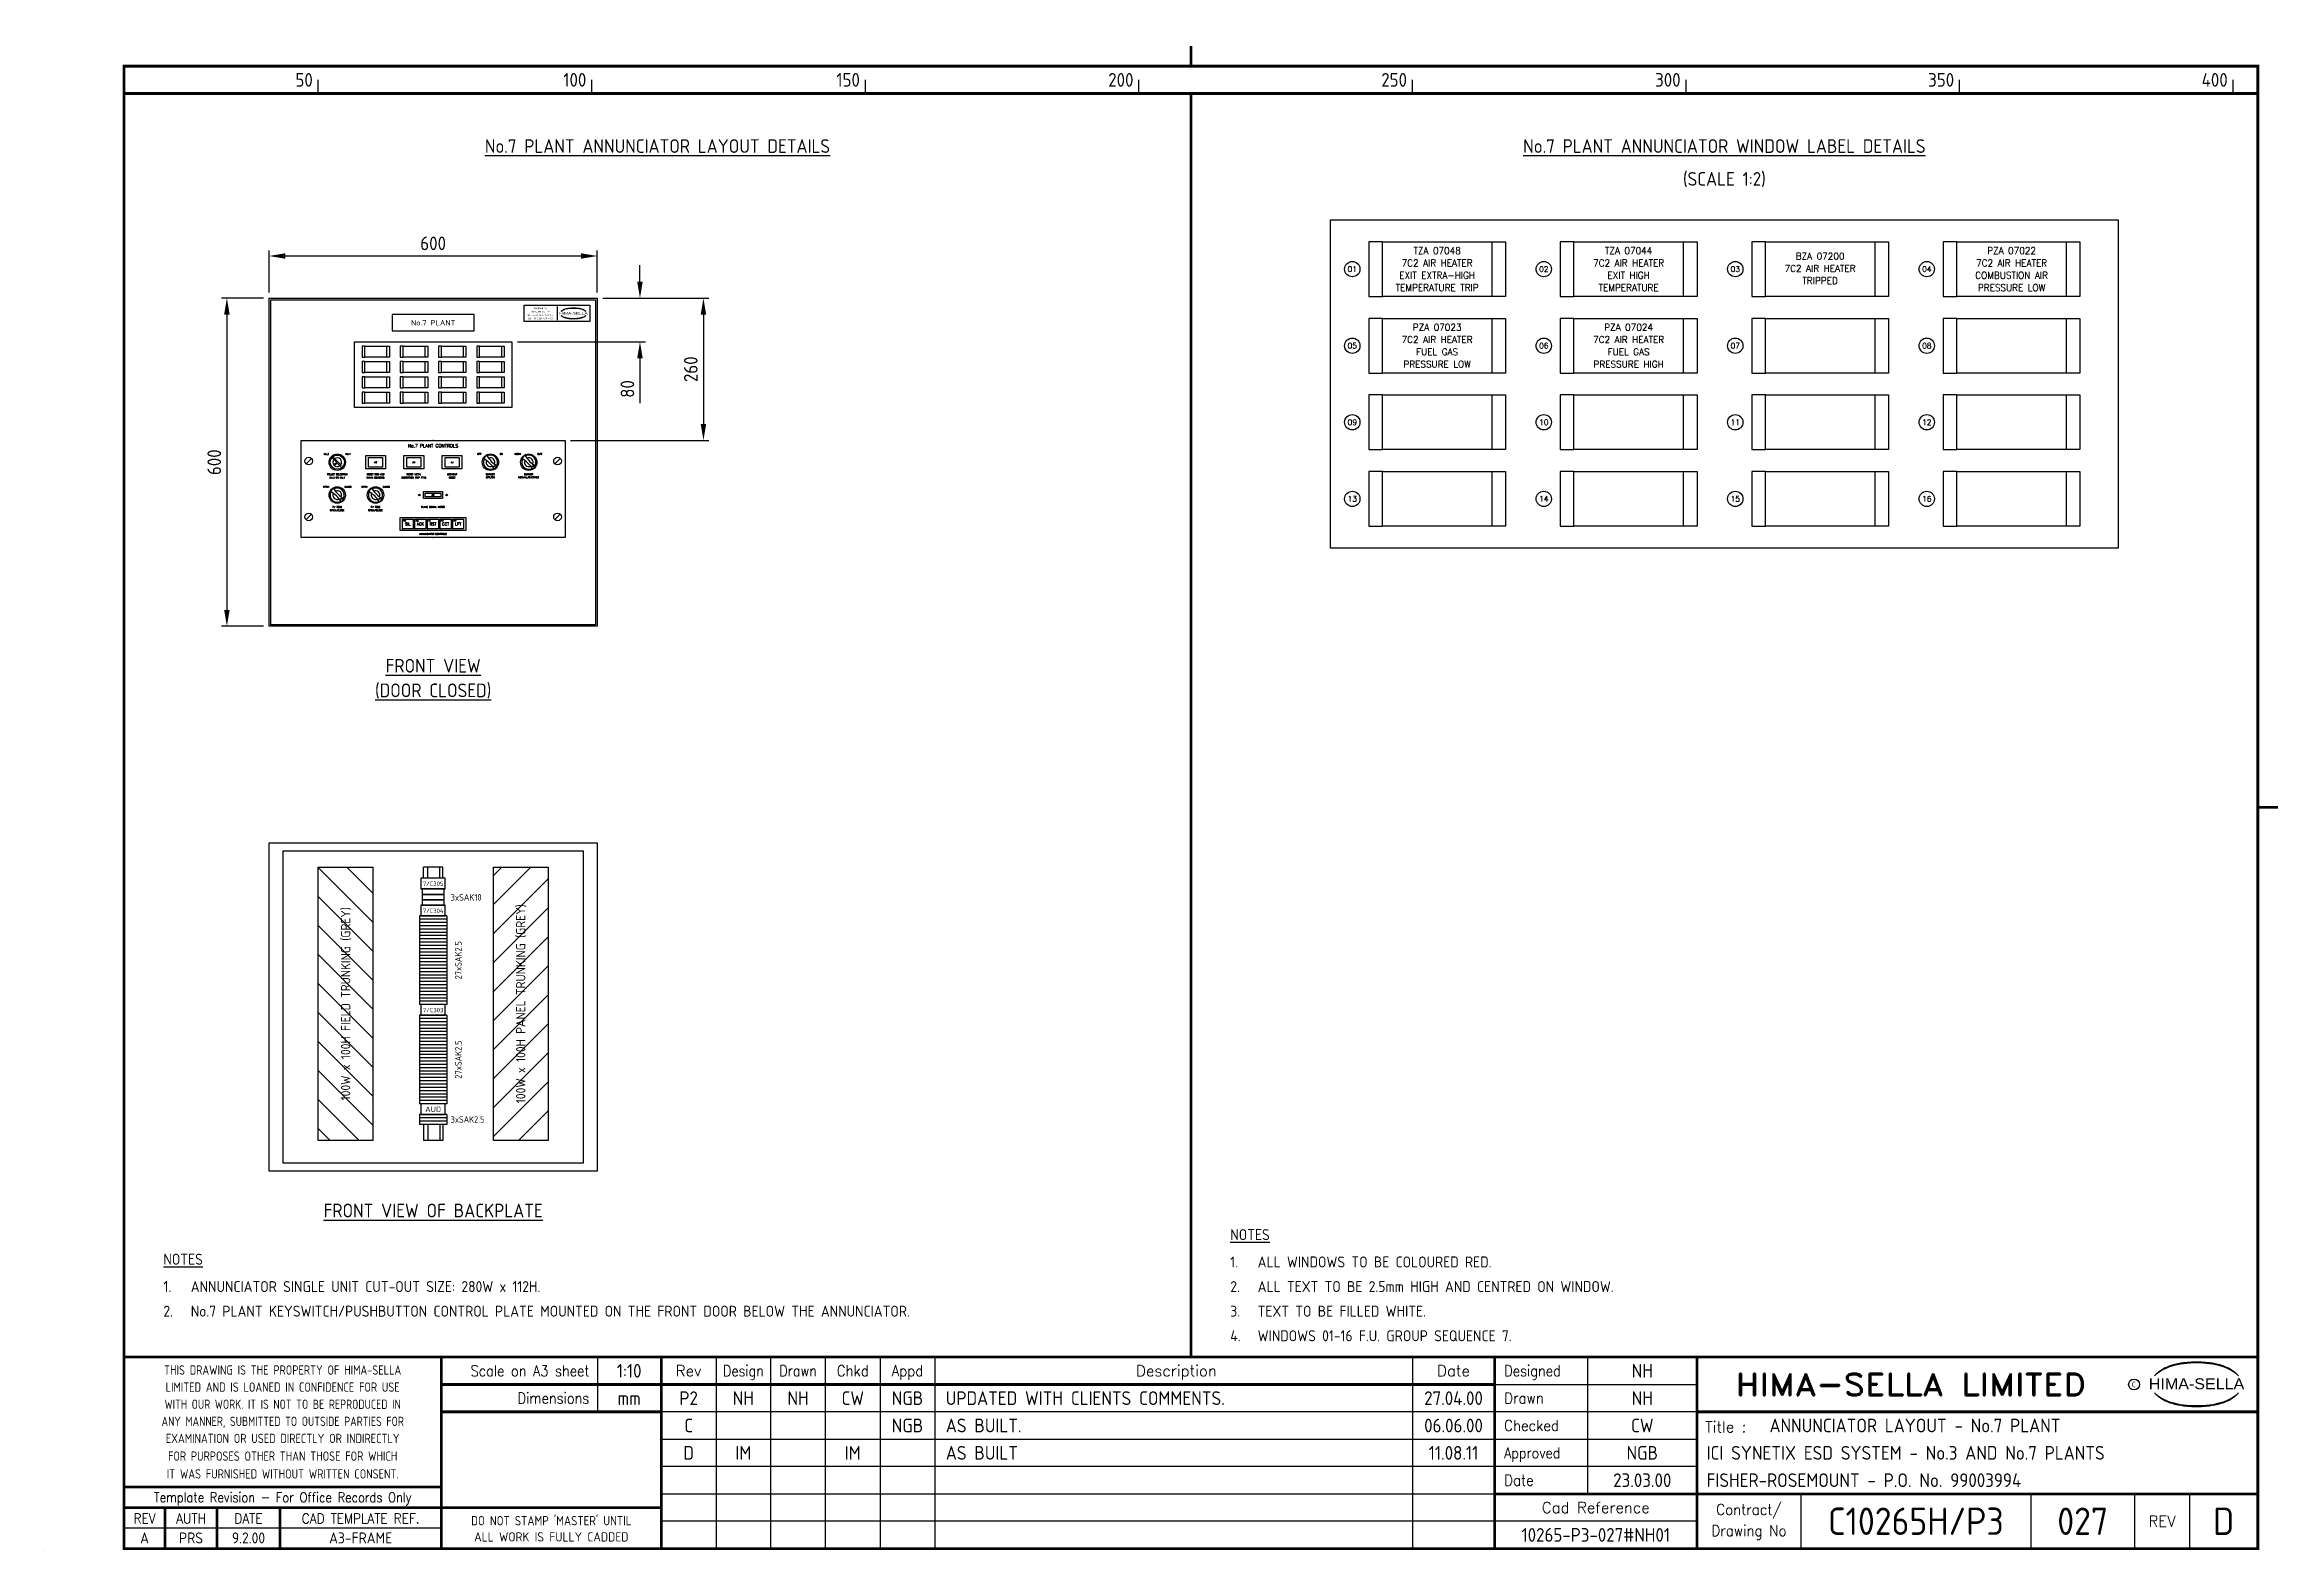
# Model space of a CAD drawing. Extents: x 0 to 4084, y 0 to 2754.
import ezdxf
from ezdxf.enums import TextEntityAlignment as Align

# ---------------------------------------------------------------- set-up
doc = ezdxf.new("R2010")
doc.units = 0
doc.header["$LTSCALE"] = 5
doc.header["$MEASUREMENT"] = 0
doc.header["$PDSIZE"] = 1
doc.layers.get('0').update_dxf_attribs({"color": 41, "linetype": 'CONTINUOUS'})
doc.layers.get('DEFPOINTS').update_dxf_attribs({"linetype": 'CONTINUOUS'})
for name, color, linetype in [('00-DRG_FRAME', 12, 'CONTINUOUS'), ('01-DRAW', 7, 'CONTINUOUS'), ('02-TEXT', 2, 'CONTINUOUS'), ('03-DIM', 3, 'CONTINUOUS'), ('04-OUTLINE', 6, 'CONTINUOUS')]:
    doc.layers.add(name, color=color, linetype=linetype)
doc.styles.add('ARIAL', font='ARIAL.TTF', dxfattribs={"height": 2.5})
doc.styles.add('ISO', font='iso.shx')
doc.styles.add('ROMAND', font='ROMAND')
doc.styles.add('ROMANS', font='romans.shx')
doc.dimstyles.get("Standard").update_dxf_attribs({"dimscale": 10, "dimtxt": 2.5, "dimasz": 3, "dimexe": 2, "dimexo": 2, "dimgap": 1, "dimtad": 0, "dimtih": 1, "dimtoh": 1, "dimdec": 8, "dimzin": 0, "dimdsep": 46, "dimtxsty": 'ISO', "dimcen": 0.09, "dimclrt": 2, "dimadec": 0, "dimazin": 0, "dimtfac": 1, "dimtdec": 8, "dimtofl": 0, "dimtmove": 2, "dimatfit": 3, "dimfxl": 1, "dimtolj": 1, "dimtzin": 0, "dimarcsym": 0})

msp = doc.modelspace()

# ---------------------------------------------------------------- texts
at = {"layer": '00-DRG_FRAME', "style": 'ISO'}
for s, p in [('50', (490, 2677.5)), ('100', (990, 2677.5)), ('150', (1490, 2677.5)), ('200', (1990, 2677.5)), ('250', (2490, 2677.5)), ('300', (2990, 2677.5)), ('350', (3490, 2677.5)), ('400', (3990, 2677.5))]:
    msp.add_text(s, height=25, dxfattribs=at).set_placement(p, align=Align.RIGHT)
at = {"layer": '00-DRG_FRAME', "color": 3, "style": 'ISO'}
for s, width, p in [('THIS DRAWING IS THE PROPERTY OF HIMA-SELLA', 0.9, (435, 331.44340546)), ("DO NOT STAMP 'MASTER' UNTIL", 0.95, (926, 57.69340546))]:
    msp.add_text(s, height=17, dxfattribs=dict(at, width=width)).set_placement(p, align=Align.MIDDLE)
at = {"layer": '00-DRG_FRAME', "color": 4, "style": 'ROMAND', "width": 0.87}
for s, p in [('Scale on A3 sheet', (995.39455042, 319.96475906)), ('Dimensions', (995.39455042, 270.06945068))]:
    msp.add_text(s, height=20, dxfattribs=at).set_placement(p, align=Align.RIGHT)
at = {"layer": '00-DRG_FRAME', "color": 4, "style": 'ROMAND'}
for s, p in [('Rev', (1177, 320)), ('Description', (2068.5, 320)), ('Date', (2575, 320))]:
    msp.add_text(s, height=20, dxfattribs=at).set_placement(p, align=Align.CENTER)
for s, width, p in [('Design', 0.85, (1277, 320)), ('Drawn', 0.85, (1377, 320)), ('Chkd', 0.9, (1477, 320)), ('Appd', 0.9, (1577, 320))]:
    msp.add_text(s, height=20, dxfattribs=dict(at, width=width)).set_placement(p, align=Align.CENTER)
for s, width, p in [('Designed', 0.87, (2667.5, 320)), ('Drawn', 0.9, (2667.5, 270)), ('Checked', 0.9, (2667.5, 220)), ('Approved', 0.85, (2667.5, 170)), ('Date', 0.9, (2667.5, 120))]:
    msp.add_text(s, height=20, dxfattribs=dict(at, width=width)).set_placement(p)
at = {"layer": '00-DRG_FRAME', "color": 3, "style": 'ISO'}
for s, width, p in [('LIMITED AND IS LOANED IN CONFIDENCE FOR USE', 0.9, (435, 300.19340546)), ('ANY MANNER, SUBMITTED TO OUTSIDE PARTIES FOR', 0.87, (435, 237.62893468)), ('WITH OUR WORK. IT IS NOT TO BE REPRODUCED IN', 0.87, (435, 268.87893468)), ('EXAMINATION OR USED DIRECTLY OR INDIRECTLY', 0.9, (435, 206.37893468)), ('FOR PURPOSES OTHER THAN THOSE FOR WHICH', 0.9, (435, 174.05432478)), ('IT WAS FURNISHED WITHOUT WRITTEN CONSENT.', 0.9, (435, 141.55432478))]:
    msp.add_text(s, height=17, dxfattribs=dict(at, width=width)).set_placement(p, align=Align.MIDDLE_CENTER)
at = {"layer": '00-DRG_FRAME', "style": 'ROMAND', "width": 1.15}
msp.add_text('HIMA-SELLA LIMITED', height=40, dxfattribs=at).set_placement((3410.96489207, 305), align=Align.MIDDLE)
at = {"layer": '00-DRG_FRAME', "color": 3, "style": 'ISO', "width": 0.9}
msp.add_text('C', height=10, dxfattribs=at).set_placement((3818.43578844, 300), align=Align.CENTER)
at = {"layer": '00-DRG_FRAME', "style": 'ARIAL', "width": 1.05}
msp.add_text('HIMA-SELLA', height=20, dxfattribs=at).set_placement((3933.02241976, 296.2925828), align=Align.CENTER)
at = {"layer": '00-DRG_FRAME', "color": 4, "style": 'ROMAND'}
msp.add_text('Title :', height=20, dxfattribs=at).set_placement((3035, 217.5))
for s, height, width, p in [('Template Revision - For Office Records Only', 18, 0.85, (435, 96.25)), ('Contract/', 20, 0.9, (3115, 75)), ('REV', 18, 0.9, (182.5, 60)), ('AUTH', 18, 0.9, (267.5, 60)), ('DATE', 18, 0.9, (372.5, 60)), ('CAD TEMPLATE REF.', 18, 0.9, (577.5, 60)), ('Drawing No', 20, 0.9, (3115, 35))]:
    msp.add_text(s, height=height, dxfattribs=dict(at, width=width)).set_placement(p, align=Align.MIDDLE)
for s, p in [('Cad Reference', (2835, 80)), ('REV', (3870, 55))]:
    msp.add_text(s, height=20, dxfattribs=at).set_placement(p, align=Align.MIDDLE)
at = {"layer": '00-DRG_FRAME', "color": 41, "style": 'ISO'}
for s, p in [('A', (182.5, 14.5)), ('PRS', (267.5, 14.5)), ('9.2.00', (372.5, 14.5)), ('A3-FRAME', (577.5, 14.5))]:
    msp.add_text(s, height=20, dxfattribs=at).set_placement(p, align=Align.CENTER)
at = {"layer": '00-DRG_FRAME', "color": 3, "style": 'ISO'}
msp.add_text('ALL WORK IS FULLY CADDED', height=17, dxfattribs=at).set_placement((926, 26.44340546), align=Align.MIDDLE_CENTER)
at = {"layer": '02-TEXT'}
for s, height, style, p in [('%%UNo.7 PLANT ANNUNCIATOR LAYOUT DETAILS', 25, 'ISO', (1120, 2569)), ('%%UNo.7 PLANT ANNUNCIATOR WINDOW LABEL DETAILS', 25, 'ISO', (3070, 2569)), ('(SCALE 1:2)', 25, 'ISO', (3070, 2509)), ('No.7 PLANT', 10, 'ISO', (710, 2246)), ('No.3', 3, 'ROMANS', (514.7, 2006)), ('No.4', 3, 'ROMANS', (554.7, 2006)), ('No.7 PLANT CONTROLS', 6, 'ROMANS', (709.7, 2021)), ('OFF', 3, 'ROMANS', (794.7, 2006)), ('ON', 3, 'ROMANS', (834.7, 2006)), ('NORM', 3, 'ROMANS', (864.7, 2006)), ('O/R', 3, 'ROMANS', (904.7, 2006)), ('PELLET SELECTION', 3, 'ROMANS', (534.7, 1969)), ('No.3 OR No.4', 3, 'ROMANS', (534.7, 1963)), ('CHAIN SENSORS', 3, 'ROMANS', (604.7, 1963)), ('RESET RSD AND', 3, 'ROMANS', (604.7, 1969)), ('DISTORTION TRIP 7T15', 3, 'ROMANS', (674.7, 1963)), ('RESET METAL', 3, 'ROMANS', (674.7, 1969)), ('LOCKOUT', 3, 'ROMANS', (744.7, 1969)), ('RESET', 3, 'ROMANS', (744.7, 1963)), ('BURNER', 3, 'ROMANS', (814.7, 1969)), ('OFF/ON', 3, 'ROMANS', (814.7, 1963)), ('NORMAL/OVERRIDE', 3, 'ROMANS', (884.7, 1963)), ('BURNER', 3, 'ROMANS', (884.7, 1969)), ('OPEN', 3, 'ROMANS', (514.7, 1946)), ('CLOSE', 3, 'ROMANS', (554.7, 1946)), ('OPEN', 3, 'ROMANS', (584.7, 1946)), ('CLOSE', 3, 'ROMANS', (624.7, 1946)), ('OPEN/CLOSE', 3, 'ROMANS', (534.7, 1903)), ('FV 7002', 3, 'ROMANS', (534.7, 1909)), ('OPEN/CLOSE', 3, 'ROMANS', (604.7, 1903)), ('FV 7003', 3, 'ROMANS', (604.7, 1909)), ('SIL', 5, 'ROMANS', (663.7, 1878)), ('ACK', 5, 'ROMANS', (686.7, 1878)), ('FLAME SIGNAL METER', 3, 'ROMANS', (709.7, 1909)), ('RST', 5, 'ROMANS', (709.7, 1878)), ('CCT', 5, 'ROMANS', (732.7, 1878)), ('LPT', 5, 'ROMANS', (755.7, 1878)), ('ANNUNCIATOR CONTROLS', 3, 'ROMANS', (709.7, 1860)), ('%%UFRONT VIEW', 25, 'ISO', (710, 1619)), ('%%U(DOOR CLOSED)', 25, 'ISO', (710, 1574)), ('%%UFRONT VIEW OF BACKPLATE', 25, 'ISO', (710, 623))]:
    msp.add_text(s, height=height, dxfattribs=dict(at, style=style)).set_placement(p, align=Align.MIDDLE)
at = {"layer": '02-TEXT', "style": 'ROMANS', "width": 0.95}
for s, p in [('TZA 07048', (2545, 2377.75)), ('TZA 07044', (2895, 2377.75)), ('BZA 07200', (3245, 2367.75)), ('PZA 07022', (3595, 2377.75)), ('EXIT EXTRA-HIGH', (2545, 2332.75)), ('7C2 AIR HEATER', (2545, 2355.25)), ('7C2 AIR HEATER', (2895, 2355.25)), ('EXIT HIGH', (2895, 2332.75)), ('7C2 AIR HEATER', (3245, 2345.25)), ('TRIPPED', (3245, 2322.75)), ('COMBUSTION AIR', (3595, 2332.75)), ('7C2 AIR HEATER', (3595, 2355.25)), ('TEMPERATURE TRIP', (2545, 2310.25)), ('TEMPERATURE', (2895, 2310.25)), ('PRESSURE LOW', (3595, 2310.25)), ('7C2 AIR HEATER', (2545, 2215.25)), ('PZA 07023', (2545, 2237.75)), ('7C2 AIR HEATER', (2895, 2215.25)), ('PZA 07024', (2895, 2237.75)), ('PRESSURE LOW', (2545, 2170.25)), ('FUEL GAS', (2545, 2192.75)), ('PRESSURE HIGH', (2895, 2170.25)), ('FUEL GAS', (2895, 2192.75))]:
    msp.add_text(s, height=12.5, dxfattribs=at).set_placement(p, align=Align.MIDDLE)
at = {"layer": '02-TEXT', "color": 3, "style": 'ROMANS'}
for s, height, p in [('AF', 3, (531.7, 1988)), ('AG', 3, (604.7, 1991)), ('AH', 3, (674.7, 1991)), ('AJ', 3, (744.7, 1991)), ('AL', 2.5, (822.2, 1984)), ('AM', 2.5, (892.2, 1984)), ('AN', 2.5, (542.2, 1924)), ('AP', 2.5, (612.2, 1924)), ('AK', 3, (709.7, 1931))]:
    msp.add_text(s, height=height, dxfattribs=at).set_placement(p, align=Align.MIDDLE)
for s, p in [('AR', (655.2, 1884.25)), ('AS', (678.2, 1884.25)), ('AT', (701.2, 1884.25)), ('AV', (724.2, 1884.25)), ('AW', (747.2, 1884.25))]:
    msp.add_text(s, height=3, dxfattribs=at).set_placement(p, align=Align.MIDDLE_LEFT)
at = {"layer": '02-TEXT', "style": 'ISO'}
for s, p in [('100W x 100H FIELD TRUNKING (GREY)', (550, 1001)), ('100W x 100H PANEL TRUNKING (GREY)', (870, 1001))]:
    msp.add_text(s, height=17, rotation=90, dxfattribs=at).set_placement(p, align=Align.MIDDLE)
for s, p in [('%%UNOTES', (2167, 579)), ('%%UNOTES', (217, 534)), ('1.', (2167, 529)), ('ALL WINDOWS TO BE COLOURED RED.', (2217, 529)), ('1.', (217, 484)), ('ANNUNCIATOR SINGLE UNIT CUT-OUT SIZE: 280W x 112H.', (267, 484)), ('2.', (2167, 484)), ('ALL TEXT TO BE 2.5mm HIGH AND CENTRED ON WINDOW.', (2217, 484)), ('2.', (217, 439)), ('No.7 PLANT KEYSWITCH/PUSHBUTTON CONTROL PLATE MOUNTED ON THE FRONT DOOR BELOW THE ANNUNCIATOR.', (267, 439)), ('3.', (2167, 439)), ('TEXT TO BE FILLED WHITE.', (2217, 439)), ('4.', (2167, 394)), ('WINDOWS 01-16 F.U. GROUP SEQUENCE 7.', (2217, 394))]:
    msp.add_text(s, height=20, dxfattribs=at).set_placement(p, align=Align.MIDDLE_LEFT)
at = {"layer": '03-DIM'}
for s, height, style, p in [('01', 10, 'ROMANS', (2390, 2344)), ('02', 10, 'ROMANS', (2740, 2344)), ('03', 10, 'ROMANS', (3090, 2344)), ('04', 10, 'ROMANS', (3440, 2344)), ('05', 10, 'ROMANS', (2390, 2204)), ('06', 10, 'ROMANS', (2740, 2204)), ('07', 10, 'ROMANS', (3090, 2204)), ('08', 10, 'ROMANS', (3440, 2204)), ('09', 10, 'ROMANS', (2390, 2064)), ('10', 10, 'ROMANS', (2740, 2064)), ('11', 10, 'ROMANS', (3090, 2064)), ('12', 10, 'ROMANS', (3440, 2064)), ('13', 10, 'ROMANS', (2390, 1924)), ('14', 10, 'ROMANS', (2740, 1924)), ('15', 10, 'ROMANS', (3090, 1924)), ('16', 10, 'ROMANS', (3440, 1924)), ('7/C305', 8, 'ISO', (710, 1220.5)), ('7/C304', 8, 'ISO', (710, 1171)), ('7/C303', 8, 'ISO', (710, 989.5)), ('AUD', 10, 'ISO', (710, 808))]:
    msp.add_text(s, height=height, dxfattribs=dict(at, style=style)).set_placement(p, align=Align.MIDDLE)
at = {"layer": '03-DIM', "style": 'ISO'}
for s, p in [('Stockport U.K. SK1 3Jn', (906.5, 2258.23179242)), ('Tel +44(0)161 429 4500', (906.5, 2252.23179242)), ('HIMA-SELLA LTD', (906.5, 2264.23179242)), ('Supplied by:', (906.5, 2271.23179242))]:
    msp.add_text(s, height=3, dxfattribs=at).set_placement(p, align=Align.CENTER)
msp.add_text('3xSAK10', height=12, dxfattribs=at).set_placement((742, 1195.5), align=Align.MIDDLE_LEFT)
for p in [(756, 1080.5), (756, 899)]:
    msp.add_text('27xSAK2.5', height=12, rotation=90, dxfattribs=at).set_placement(p, align=Align.MIDDLE)
at = {"layer": '03-DIM', "style": 'ISO', "width": 0.9}
msp.add_text('3xSAK2.5', height=12, dxfattribs=at).set_placement((742, 789.5), align=Align.MIDDLE_LEFT)
at = {"layer": '03-DIM', "color": 2, "char_height": 25, "attachment_point": 6, "style": 'ISO'}
for insert in [(573, 605), (571, 567.96443515), (571, 441)]:
    msp.add_mtext('\\A1;', dxfattribs=dict(at, insert=insert))

# ---------------------------------------------------------------- blocks, each defined once
blk = doc.blocks.new('A3-TITLE')
at = {"style": 'ISO'}
blk.add_attdef('TITLE_1', (318.75, 21.75), '', height=2.5, dxfattribs=at)
for tag, p in [('DRGNO', (372.5, 3)), ('REV.', (398.25, 3))]:
    blk.add_attdef(tag, text='', height=5, dxfattribs=at).set_placement(p, align=Align.CENTER)
blk = doc.blocks.new('A3-CONTRACT')
at = {"style": 'ISO'}
for tag, height, p in [('SCALE', 2.5, (130.45, 31.75)), ('DESIGNED', 2.5, (292, 31.75)), ('DIMS', 2.5, (130.45, 26.75)), ('DRAWN', 2.5, (292, 26.75)), ('CHECKED', 2.5, (292, 21.75)), ('APPD', 2.5, (292, 16.75)), ('DATE', 2.5, (292, 11.75)), ('CAD-REF', 2.5, (282, 1.75)), ('CONTRACT', 5, (342, 3))]:
    blk.add_attdef(tag, text='', height=height, dxfattribs=at).set_placement(p, align=Align.CENTER)
for tag, p in [('TITLE_2', (303.75, 16.75)), ('TITLE_3', (303.5, 11.75))]:
    blk.add_attdef(tag, p, '', height=2.5, dxfattribs=at)
blk = doc.blocks.new('A3-REV')
at = {"style": 'ISO'}
for tag, p in [('A', (117.7, 26.75)), ('DES', (127.7, 26.75)), ('DRN', (137.7, 26.75)), ('CHKD', (147.7, 26.75)), ('APPD', (157.7, 26.75)), ('DATE', (258, 26.75))]:
    blk.add_attdef(tag, text='', height=2.5, dxfattribs=at).set_placement(p, align=Align.CENTER)
blk.add_attdef('DESCRIPTION', (164.7, 26.75), '', height=2.5, dxfattribs=at)
blk = doc.blocks.new('4U')
for p, q in [((-241.3, 0), (241.3, 0)), ((-241.3, -177.8), (-241.3, 0)), ((241.3, 0), (241.3, -177.8)), ((-222.35025, -32.95026), (-232.24974, -42.84975)), ((232.24974, -32.95026), (222.35025, -42.84975)), ((-222.35025, -134.95025), (-232.24974, -144.84974)), ((232.24974, -134.95025), (222.35025, -144.84974)), ((241.3, -177.8), (-241.3, -177.8))]:
    blk.add_line(p, q)
for centre in [(-227.3, -37.9), (227.3, -37.9), (-227.3, -139.9), (227.3, -139.9)]:
    blk.add_circle(centre, 7)
for p in [(0, 0), (0, -177.8)]:
    blk.add_point(p)
blk = doc.blocks.new('*D12')
at = {"color": 0, "linetype": 'ByBlock'}
for p, q in [((410, 2301), (410, 2378)), ((1010, 2301), (1010, 2378)), ((440, 2368), (980, 2368))]:
    blk.add_line(p, q, dxfattribs=at)
for points in [[(440, 2373), (440, 2363), (410, 2368)], [(980, 2373), (980, 2363), (1010, 2368)]]:
    blk.add_solid(points, dxfattribs=at)
at = {"layer": 'DEFPOINTS', "color": 0, "linetype": 'ByBlock'}
for p in [(1010, 2368), (410, 2291), (1010, 2291)]:
    blk.add_point(p, dxfattribs=at)
at = {"color": 2, "linetype": 'ByBlock', "insert": (710, 2391.1), "char_height": 25, "attachment_point": 5, "style": 'ISO'}
blk.add_mtext('\\A1;600', dxfattribs=at)
blk = doc.blocks.new('*D13')
at = {"color": 0, "linetype": 'ByBlock'}
for p, q in [((400, 2291), (323, 2291)), ((333, 2261), (333, 1721)), ((400, 1691), (323, 1691))]:
    blk.add_line(p, q, dxfattribs=at)
for points in [[(328, 2261), (338, 2261), (333, 2291)], [(328, 1721), (338, 1721), (333, 1691)]]:
    blk.add_solid(points, dxfattribs=at)
at = {"layer": 'DEFPOINTS', "color": 0, "linetype": 'ByBlock'}
for p in [(410, 2291), (333, 1691), (410, 1691)]:
    blk.add_point(p, dxfattribs=at)
at = {"color": 2, "linetype": 'ByBlock', "insert": (309.9, 1991), "char_height": 25, "attachment_point": 5, "rotation": 90, "style": 'ISO'}
blk.add_mtext('\\A1;600', dxfattribs=at)
blk = doc.blocks.new('HSLOGO')
for centre, radius, start, end in [((-2.7, -3.7), 7.24, 106.0532, 133.5024), ((-2.4, -3.5), 7.3, 130.419, 136.057), ((-3.2, -2.4), 5.98, 122.244, 131.6154), ((-3.6, -1.7), 5.21, 111.8206, 122.8668), ((-1.5, -5.8), 9.76, 107.5931, 113.9452), ((-0.2, -12), 15.9, 89.2698, 106.3911), ((-1.2, -7), 11, 96.0146, 107.3203), ((0, -14.2), 18.3, 92.8917, 97.3734), ((-0.1, -11.7), 15.7, 89.7805, 93.1738), ((0.1, -11.7), 15.7, 86.8262, 90.2195), ((0.2, -12), 15.9, 73.6089, 90.7302), ((0, -14.2), 18.3, 82.6266, 87.1083), ((1.2, -7), 11, 72.6797, 83.9854), ((1.5, -5.8), 9.76, 66.0548, 72.4069), ((2.7, -3.7), 7.24, 46.4976, 73.9468), ((3.6, -1.7), 5.21, 57.1332, 68.1794), ((3.2, -2.4), 5.98, 48.3846, 57.756), ((2.4, -3.5), 7.3, 43.943, 49.581), ((-2.7, 3.7), 7.24, 226.4976, 253.9468), ((-2.4, 3.5), 7.3, 223.943, 229.581), ((-3.2, 2.4), 5.98, 228.3846, 237.756), ((-3.6, 1.7), 5.21, 237.1332, 248.1794), ((-1.5, 5.8), 9.76, 246.0548, 252.4069), ((-0.2, 12), 15.9, 253.6089, 270.7302), ((-1.2, 7), 11, 252.6797, 263.9854), ((0, 14.2), 18.3, 262.6266, 267.1083), ((-0.1, 11.7), 15.7, 266.8262, 270.2195), ((0.2, 12), 15.9, 269.2698, 286.3911), ((0.1, 11.7), 15.7, 269.7805, 273.1738), ((0, 14.2), 18.3, 272.8917, 277.3734), ((1.2, 7), 11, 276.0146, 287.3203), ((1.5, 5.8), 9.76, 287.5931, 293.9452), ((2.7, 3.7), 7.24, 286.0532, 313.5024), ((3.6, 1.7), 5.21, 291.8206, 302.8668), ((3.2, 2.4), 5.98, 302.244, 311.6154), ((2.4, 3.5), 7.3, 310.419, 316.057)]:
    blk.add_arc(centre, radius, start, end)
at = {"style": 'ARIAL', "width": 1.05}
blk.add_text('HIMA-SELLA', height=2, dxfattribs=at).set_placement((0, -0.9), align=Align.CENTER)
blk = doc.blocks.new('*D14')
at = {"color": 0, "linetype": 'ByBlock'}
for p, q in [((1088, 2321), (1088, 2351)), ((1020, 2291), (1098, 2291)), ((864, 2211), (1098, 2211)), ((1088, 2181), (1088, 2098.7))]:
    blk.add_line(p, q, dxfattribs=at)
for points in [[(1083, 2321), (1093, 2321), (1088, 2291)], [(1083, 2181), (1093, 2181), (1088, 2211)]]:
    blk.add_solid(points, dxfattribs=at)
at = {"layer": 'DEFPOINTS', "color": 0, "linetype": 'ByBlock'}
for p in [(1010, 2291), (854, 2211), (1088, 2211)]:
    blk.add_point(p, dxfattribs=at)
at = {"color": 2, "linetype": 'ByBlock', "insert": (1065.1, 2124.9), "char_height": 25, "attachment_point": 5, "rotation": 90, "style": 'ISO'}
blk.add_mtext('\\A1;80', dxfattribs=at)
blk = doc.blocks.new('*D15')
at = {"color": 0, "linetype": 'ByBlock'}
for p, q in [((1020, 2291), (1214, 2291)), ((1204, 2261), (1204, 2061)), ((961.3, 2031), (1214, 2031))]:
    blk.add_line(p, q, dxfattribs=at)
for points in [[(1199, 2261), (1209, 2261), (1204, 2291)], [(1199, 2061), (1209, 2061), (1204, 2031)]]:
    blk.add_solid(points, dxfattribs=at)
at = {"layer": 'DEFPOINTS', "color": 0, "linetype": 'ByBlock'}
for p in [(1010, 2291), (951.3, 2031), (1204, 2031)]:
    blk.add_point(p, dxfattribs=at)
at = {"color": 2, "linetype": 'ByBlock', "insert": (1180.9, 2161), "char_height": 25, "attachment_point": 5, "rotation": 90, "style": 'ISO'}
blk.add_mtext('\\A1;260', dxfattribs=at)
blk = doc.blocks.new('SAK2_5')
for p, q in [((25, 0), (-25, 0)), ((-25, 0), (-25, -6)), ((25, 0), (25, -6)), ((25, -6), (-25, -6))]:
    blk.add_line(p, q)

# ---------------------------------------------------------------- dimensions: what is measured, and where the dimension line sits
at = {"layer": '03-DIM'}
dim = msp.add_linear_dim(base=(1010, 2368), p1=(410, 2291), p2=(1010, 2291), text='600', dimstyle='STANDARD', override={"dimexe": 1, "dimexo": 1, "dimtad": 1, "dimtih": 0, "dimtoh": 0}, dxfattribs=at)
dim.commit()
dim.dimension.update_dxf_attribs({"geometry": '*D12', "text_midpoint": (710, 2391.13976378)})
for base, p1, p2, text, override, picture, middle in [((1088, 2211), (1010, 2291), (854, 2211), '80', {"dimexe": 1, "dimexo": 1, "dimtad": 1, "dimtih": 0, "dimtoh": 0, "dimtmove": 0, "dimatfit": 0}, '*D14', (1065.06852754, 2124.86474537)), ((333, 1691), (410, 2291), (410, 1691), '600', {"dimscale": 1, "dimtxt": 25, "dimasz": 30, "dimexe": 10, "dimexo": 10, "dimgap": 10, "dimtad": 1, "dimtih": 0, "dimtoh": 0, "dimtmove": 0, "dimatfit": 0}, '*D13', (309.86023622, 1991)), ((1204, 2031), (1010, 2291), (951.3, 2031), '260', {"dimscale": 1, "dimtxt": 25, "dimasz": 30, "dimexe": 10, "dimexo": 10, "dimgap": 10, "dimtad": 1, "dimtih": 0, "dimtoh": 0, "dimtmove": 0, "dimatfit": 0}, '*D15', (1180.86023622, 2161))]:
    dim = msp.add_linear_dim(base=base, p1=p1, p2=p2, angle=90, text=text, dimstyle='STANDARD', override=override, dxfattribs=at)
    dim.commit()
    dim.dimension.update_dxf_attribs({"geometry": picture, "text_midpoint": middle})

# ---------------------------------------------------------------- hatches: boundary and pattern name
at = {"layer": '03-DIM'}
h = msp.add_hatch(dxfattribs=at)
h.set_pattern_fill('ANSI31', color=256, scale=300, angle=90, style=0)
h.paths.add_polyline_path([(600, 1251), (500, 1251), (500, 751), (600, 751)])
h.paths.add_polyline_path([(564.75346921, 771.30811744), (564.75346921, 1230.69188256), (535.24653079, 1230.69188256), (535.24653079, 771.30811744)], flags=24)
h = msp.add_hatch(dxfattribs=at)
h.set_pattern_fill('ANSI31', color=256, scale=300, style=0)
h.set_pattern_definition([(45, (274, 2e-13), (-26.5165, 26.5165), [])])
h.paths.add_polyline_path([(920, 1251), (820, 1251), (820, 751), (920, 751)])
h.paths.add_polyline_path([(884.75346921, 764.69700633), (884.75346921, 1237.30299367), (855.24653079, 1237.30299367), (855.24653079, 764.69700633)], flags=24)

# ---------------------------------------------------------------- linework, layer by layer
at = {"layer": '00-DRG_FRAME'}
for p, q in [((500, 2665), (500, 2690)), ((1000, 2665), (1000, 2690)), ((1500, 2665), (1500, 2690)), ((2000, 2665), (2000, 2690)), ((2500, 2665), (2500, 2690)), ((3000, 2665), (3000, 2690)), ((3500, 2665), (3500, 2690)), ((4000, 2665), (4000, 2690)), ((1010.11513161, 355), (1010.11513161, 255)), ((1227, 355), (1227, 5)), ((1327, 5), (1327, 355)), ((1427, 5), (1427, 355)), ((1527, 355), (1527, 5)), ((1627, 355), (1627, 5)), ((2500, 355), (2500, 5)), ((2820, 355), (2820, 105)), ((2650, 305), (3020, 305)), ((3020, 255), (1127, 255)), ((1127, 205), (3020, 205)), ((3020, 155), (1127, 155)), ((1127, 105), (2650, 105)), ((3210, 105), (3210, 5)), ((3630, 105), (3630, 5)), ((3820, 5), (3820, 105)), ((3920, 105), (3920, 5)), ((725, 42.5), (145, 42.5)), ((3020, 55), (1127, 55)), ((0, 0), (0, 0.25))]:
    msp.add_line(p, q, dxfattribs=at)
at = {"layer": '00-DRG_FRAME', "const_width": 5}
for points in [[(2095, 2715), (2095, 2751.8)], [(2095, 2715), (2095, 2751.8)], [(145, 2665), (4045, 2665)], [(4045, 1360), (4081.8, 1360)], [(4045, 355), (145, 355)], [(725, 5), (725, 355)], [(1127, 5), (1127, 355)], [(2650, 355), (2650, 5)], [(3020, 5), (3020, 355)], [(2650, 305), (725, 305)], [(1127, 255), (725, 255)], [(4045, 255), (3020, 255)], [(145, 117.5), (725, 117.5)], [(145, 80), (725, 80)], [(220, 5), (220, 80)], [(315, 5), (315, 80)], [(430, 5), (430, 80)], [(1127, 80), (725, 80)], [(2650, 105), (4045, 105)]]:
    msp.add_lwpolyline(points, dxfattribs=at)
msp.add_lwpolyline([(145, 5), (4045, 5), (4045, 2715), (145, 2715)], close=True, dxfattribs=at)
at = {"layer": '00-DRG_FRAME', "color": 3}
msp.add_circle((3818.79461451, 305), 10, dxfattribs=at)
for centre, radius, start, end in [((3906.04025799, 268.2771687), 72.4006086, 106.0531744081, 133.5023953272), ((3901.14935026, 281.00053478), 59.80424395, 122.2440461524, 131.6153874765), ((3897.52046972, 287.81882565), 52.10443277, 111.8205600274, 122.8668023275), ((3917.77240613, 246.9924328), 97.60061234, 107.5930557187, 113.9451517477), ((3930.99148851, 184.96485945), 159.36671337, 89.2698165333, 106.3911159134), ((3920.9777299, 235.15009305), 109.85912447, 96.0145819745, 107.3202667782), ((3932.93304037, 163.09919754), 182.81755791, 92.8916818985, 97.3733636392), ((3932.41907206, 188.6443861), 157.28087651, 89.7804853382, 93.1737902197), ((3935.05335102, 184.96485945), 159.36671337, 73.6088840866, 90.7301834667), ((3933.62576746, 188.6443861), 157.28087651, 86.8262097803, 90.2195146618), ((3933.11179916, 163.09919754), 182.81755791, 82.6266363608, 87.1083181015), ((3945.06710962, 235.15009305), 109.85912447, 72.6797332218, 83.9854180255), ((3948.27243339, 246.9924328), 97.60061234, 66.0548482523, 72.4069442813), ((3960.00458153, 268.2771687), 72.4006086, 46.4976046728, 73.9468255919), ((3968.52436981, 287.81882565), 52.10443277, 57.1331976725, 68.1794399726), ((3964.89548927, 281.00053478), 59.80424395, 48.3846125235, 57.7559538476), ((3908.7625018, 270.13532561), 72.99930144, 130.4190344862, 136.0570054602), ((3908.7625018, 340.44984), 72.99930144, 223.9429945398, 229.5809655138), ((3906.04025799, 342.3079969), 72.4006086, 226.4976046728, 253.9468255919), ((3960.00458153, 342.3079969), 72.4006086, 286.0531744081, 313.5023953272), ((3957.28233772, 270.13532561), 72.99930144, 43.9429945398, 49.5809655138), ((3957.28233772, 340.44984), 72.99930144, 310.4190344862, 316.0570054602), ((3901.14935026, 329.58463082), 59.80424395, 228.3846125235, 237.7559538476), ((3897.52046972, 322.76633996), 52.10443277, 237.1331976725, 248.1794399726), ((3917.77240613, 363.59273281), 97.60061234, 246.0548482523, 252.4069442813), ((3930.99148851, 425.62030616), 159.36671337, 253.6088840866, 270.7301834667), ((3920.9777299, 375.43507256), 109.85912447, 252.6797332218, 263.9854180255), ((3932.93304037, 447.48596807), 182.81755791, 262.6266363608, 267.1083181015), ((3932.41907206, 421.94077951), 157.28087651, 266.8262097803, 270.2195146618), ((3935.05335102, 425.62030616), 159.36671337, 269.2698165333, 286.3911159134), ((3933.62576746, 421.94077951), 157.28087651, 269.7804853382, 273.1737902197), ((3933.11179916, 447.48596807), 182.81755791, 272.8916818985, 277.3733636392), ((3945.06710962, 375.43507256), 109.85912447, 276.0145819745, 287.3202667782), ((3948.27243339, 363.59273281), 97.60061234, 287.5930557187, 293.9451517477), ((3968.52436981, 322.76633996), 52.10443277, 291.8205600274, 302.8668023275), ((3964.89548927, 329.58463082), 59.80424395, 302.2440461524, 311.6153874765)]:
    msp.add_arc(centre, radius, start, end, dxfattribs=at)
at = {"layer": '01-DRAW'}
for p, q in [((525.54701755, 1998.73876888), (540.31744854, 1983.9683379)), ((526.96123112, 2000.15298245), (541.7316621, 1985.38255146)), ((727.5, 1251), (692.5, 1251)), ((692.5, 1230.5), (692.5, 1251)), ((700, 1230.5), (700, 1251)), ((722.5, 1230.5), (722.5, 1251)), ((727.5, 1230.5), (727.5, 1251)), ((692.5, 780.5), (692.5, 751)), ((700, 780.5), (700, 751)), ((722.5, 780.5), (722.5, 751)), ((727.5, 780.5), (727.5, 751)), ((727.5, 751), (692.5, 751)), ((3965, 5), (3964, 5))]:
    msp.add_line(p, q, dxfattribs=at)
at = {"layer": '01-DRAW', "color": 3}
for p, q in [((730, 1211), (690, 1211)), ((690, 1211), (690, 1201)), ((690, 1201), (730, 1201)), ((730, 1201), (690, 1201)), ((690, 1201), (690, 1191)), ((690, 1191), (690, 1181)), ((690, 1191), (730, 1191)), ((730, 1191), (690, 1191)), ((730, 1201), (730, 1211)), ((730, 1191), (730, 1201)), ((730, 1181), (730, 1191)), ((690, 1181), (730, 1181))]:
    msp.add_line(p, q, dxfattribs=at)
at = {"layer": '01-DRAW', "const_width": 5}
msp.add_lwpolyline([(2095, 2665), (2095, 355)], dxfattribs=at)
at = {"layer": '01-DRAW'}
for points in [[(2350, 1834), (2350, 2434), (3790, 2434), (3790, 1834)], [(2445, 2294), (2445, 2394), (2645, 2394), (2645, 2294)], [(2795, 2294), (2795, 2394), (2995, 2394), (2995, 2294)], [(3145, 2294), (3145, 2394), (3345, 2394), (3345, 2294)], [(3495, 2294), (3495, 2394), (3695, 2394), (3695, 2294)], [(1010, 1691), (410, 1691), (410, 2291), (1010, 2291)], [(413.5, 2288), (1006.5, 2288), (1006.5, 1694), (413.5, 1694)], [(635, 2231), (785, 2231), (785, 2261), (635, 2261)], [(996.5, 2248), (876.5, 2248), (876.5, 2278), (996.5, 2278)], [(2445, 2154), (2445, 2254), (2645, 2254), (2645, 2154)], [(2795, 2154), (2795, 2254), (2995, 2254), (2995, 2154)], [(3145, 2154), (3145, 2254), (3345, 2254), (3345, 2154)], [(3495, 2154), (3495, 2254), (3695, 2254), (3695, 2154)], [(566, 2091), (566, 2211), (854, 2211), (854, 2091)], [(585, 2183), (585, 2203), (625, 2203), (625, 2183)], [(585, 2155), (585, 2175), (625, 2175), (625, 2155)], [(655, 2183), (655, 2203), (695, 2203), (695, 2183)], [(655, 2155), (655, 2175), (695, 2175), (695, 2155)], [(725, 2183), (725, 2203), (765, 2203), (765, 2183)], [(725, 2155), (725, 2175), (765, 2175), (765, 2155)], [(795, 2183), (795, 2203), (835, 2203), (835, 2183)], [(795, 2155), (795, 2175), (835, 2175), (835, 2155)], [(585, 2127), (585, 2147), (625, 2147), (625, 2127)], [(655, 2127), (655, 2147), (695, 2147), (695, 2127)], [(725, 2127), (725, 2147), (765, 2147), (765, 2127)], [(795, 2127), (795, 2147), (835, 2147), (835, 2127)], [(585, 2099), (585, 2119), (625, 2119), (625, 2099)], [(655, 2099), (655, 2119), (695, 2119), (695, 2099)], [(725, 2099), (725, 2119), (765, 2119), (765, 2099)], [(795, 2099), (795, 2119), (835, 2119), (835, 2099)], [(2445, 2014), (2445, 2114), (2645, 2114), (2645, 2014)], [(2795, 2014), (2795, 2114), (2995, 2114), (2995, 2014)], [(3145, 2014), (3145, 2114), (3345, 2114), (3345, 2014)], [(3495, 2014), (3495, 2114), (3695, 2114), (3695, 2014)], [(586.7, 1979), (586.7, 2003), (622.7, 2003), (622.7, 1979)], [(656.7, 1979), (656.7, 2003), (692.7, 2003), (692.7, 1979)], [(726.7, 1979), (726.7, 2003), (762.7, 2003), (762.7, 1979)], [(592, 1982.25), (592, 1999.75), (617.4, 1999.75), (617.4, 1982.25)], [(662, 1982.25), (662, 1999.75), (687.4, 1999.75), (687.4, 1982.25)], [(732, 1982.25), (732, 1999.75), (757.4, 1999.75), (757.4, 1982.25)], [(2445, 1874), (2445, 1974), (2645, 1974), (2645, 1874)], [(2795, 1874), (2795, 1974), (2995, 1974), (2995, 1874)], [(3145, 1874), (3145, 1974), (3345, 1974), (3345, 1874)], [(3495, 1874), (3495, 1974), (3695, 1974), (3695, 1874)], [(692.2, 1924.5), (692.2, 1937.5), (727.2, 1937.5), (727.2, 1924.5)], [(695.2, 1927.5), (695.2, 1934.5), (724.2, 1934.5), (724.2, 1927.5)], [(649.7, 1866), (649.7, 1890), (769.7, 1890), (769.7, 1866)], [(673.7, 1887), (673.7, 1869), (653.7, 1869), (653.7, 1887), (673.7, 1887)], [(696.7, 1887), (696.7, 1869), (676.7, 1869), (676.7, 1887), (696.7, 1887)], [(719.7, 1887), (719.7, 1869), (699.7, 1869), (699.7, 1887), (719.7, 1887)], [(742.7, 1887), (742.7, 1869), (722.7, 1869), (722.7, 1887), (742.7, 1887)], [(765.7, 1887), (765.7, 1869), (745.7, 1869), (745.7, 1887), (765.7, 1887)], [(1010, 695), (410, 695), (410, 1295), (1010, 1295)], [(984.5, 710), (984.5, 1280), (435.5, 1280), (435.5, 710)], [(500, 751), (500, 1251), (600, 1251), (600, 751)], [(732.25, 1230.5), (687.75, 1230.5), (687.75, 1211), (732.25, 1211)], [(820, 751), (820, 1251), (920, 1251), (920, 751)], [(732.25, 1181), (687.75, 1181), (687.75, 1161.5), (732.25, 1161.5)], [(732.25, 999.5), (687.75, 999.5), (687.75, 980), (732.25, 980)], [(732.25, 818), (687.75, 818), (687.75, 798.5), (732.25, 798.5)]]:
    msp.add_lwpolyline(points, close=True, dxfattribs=at)
for centre, radius in [((534.7, 1991), 15), ((534.7, 1991), 13), ((814.7, 1991), 15), ((884.7, 1991), 15), ((534.7, 1931), 15), ((604.7, 1931), 15), ((684.7, 1931), 1.5), ((734.7, 1931), 1.5)]:
    msp.add_circle(centre, radius, dxfattribs=at)
for centre, radius, start, end in [((814.7, 1991), 14, 118.5329451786, 152.6849473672), ((854.22502313, 2030.52502313), 53.63583041, 210.5039490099, 239.4960509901), ((814.7, 1991), 13, 331.6599370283, 118.3400629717), ((884.7, 1991), 14, 118.5329451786, 152.6849473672), ((924.22502313, 2030.52502313), 53.63583041, 210.5039490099, 239.4960509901), ((884.7, 1991), 13, 331.6599370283, 118.3400629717), ((532.57867966, 1993.12132034), 9, 128.6206297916, 141.3793702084), ((534.7, 1991), 8, 142.1807557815, 307.8192442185), ((534.7, 1991), 8, 322.1807557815, 127.8192442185), ((534.7, 1991), 9, 308.6206297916, 321.3793702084), ((814.7, 1991), 13, 152.8778295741, 299.5579555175), ((776.02399569, 1950.64381587), 53.63583041, 31.7218415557, 60.7139435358), ((814.7, 1991), 8, 156.6115687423, 295.8242163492), ((814.7, 1991), 8, 335.3936761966, 114.6063238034), ((814.7, 1991), 14, 299.7508377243, 331.4670548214), ((884.7, 1991), 13, 152.8778295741, 299.5579555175), ((846.02399569, 1950.64381587), 53.63583041, 31.7218415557, 60.7139435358), ((884.7, 1991), 8, 156.6115687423, 295.8242163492), ((884.7, 1991), 8, 335.3936761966, 114.6063238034), ((884.7, 1991), 14, 299.7508377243, 331.4670548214), ((534.7, 1931), 13, 152.8778295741, 299.5579555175), ((534.7, 1931), 14, 118.5329451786, 152.6849473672), ((496.02399569, 1890.64381587), 53.63583041, 31.7218415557, 60.7139435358), ((534.7, 1931), 8, 156.6115687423, 295.8242163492), ((574.22502313, 1970.52502313), 53.63583041, 210.5039490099, 239.4960509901), ((534.7, 1931), 13, 331.6599370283, 118.3400629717), ((534.7, 1931), 8, 335.3936761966, 114.6063238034), ((534.7, 1931), 14, 299.7508377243, 331.4670548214), ((604.7, 1931), 13, 152.8778295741, 299.5579555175), ((604.7, 1931), 14, 118.5329451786, 152.6849473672), ((566.02399569, 1890.64381587), 53.63583041, 31.7218415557, 60.7139435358), ((604.7, 1931), 8, 156.6115687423, 295.8242163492), ((644.22502313, 1970.52502313), 53.63583041, 210.5039490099, 239.4960509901), ((604.7, 1931), 13, 331.6599370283, 118.3400629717), ((604.7, 1931), 8, 335.3936761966, 114.6063238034), ((604.7, 1931), 14, 299.7508377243, 331.4670548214)]:
    msp.add_arc(centre, radius, start, end, dxfattribs=at)
at = {"layer": '02-TEXT'}
msp.add_line((3965, 5), (3964, 5), dxfattribs=at)
at = {"layer": '03-DIM'}
for p, q in [((936.5, 2275.58421076), (936.5, 2250.41578924)), ((3965, 5), (3964, 5))]:
    msp.add_line(p, q, dxfattribs=at)
for points in [[(2445, 2394), (2420, 2394), (2420, 2294), (2445, 2294)], [(2645, 2394), (2670, 2394), (2670, 2294), (2645, 2294)], [(2795, 2394), (2770, 2394), (2770, 2294), (2795, 2294)], [(2995, 2394), (3020, 2394), (3020, 2294), (2995, 2294)], [(3145, 2394), (3120, 2394), (3120, 2294), (3145, 2294)], [(3345, 2394), (3370, 2394), (3370, 2294), (3345, 2294)], [(3495, 2394), (3470, 2394), (3470, 2294), (3495, 2294)], [(3695, 2394), (3720, 2394), (3720, 2294), (3695, 2294)], [(2445, 2254), (2420, 2254), (2420, 2154), (2445, 2154)], [(2645, 2254), (2670, 2254), (2670, 2154), (2645, 2154)], [(2795, 2254), (2770, 2254), (2770, 2154), (2795, 2154)], [(2995, 2254), (3020, 2254), (3020, 2154), (2995, 2154)], [(3145, 2254), (3120, 2254), (3120, 2154), (3145, 2154)], [(3345, 2254), (3370, 2254), (3370, 2154), (3345, 2154)], [(3495, 2254), (3470, 2254), (3470, 2154), (3495, 2154)], [(3695, 2254), (3720, 2254), (3720, 2154), (3695, 2154)], [(585, 2203), (580, 2203), (580, 2183), (585, 2183)], [(585, 2175), (580, 2175), (580, 2155), (585, 2155)], [(625, 2203), (630, 2203), (630, 2183), (625, 2183)], [(625, 2175), (630, 2175), (630, 2155), (625, 2155)], [(655, 2203), (650, 2203), (650, 2183), (655, 2183)], [(655, 2175), (650, 2175), (650, 2155), (655, 2155)], [(695, 2203), (700, 2203), (700, 2183), (695, 2183)], [(695, 2175), (700, 2175), (700, 2155), (695, 2155)], [(725, 2203), (720, 2203), (720, 2183), (725, 2183)], [(725, 2175), (720, 2175), (720, 2155), (725, 2155)], [(765, 2203), (770, 2203), (770, 2183), (765, 2183)], [(765, 2175), (770, 2175), (770, 2155), (765, 2155)], [(795, 2203), (790, 2203), (790, 2183), (795, 2183)], [(795, 2175), (790, 2175), (790, 2155), (795, 2155)], [(835, 2203), (840, 2203), (840, 2183), (835, 2183)], [(835, 2175), (840, 2175), (840, 2155), (835, 2155)], [(585, 2147), (580, 2147), (580, 2127), (585, 2127)], [(625, 2147), (630, 2147), (630, 2127), (625, 2127)], [(655, 2147), (650, 2147), (650, 2127), (655, 2127)], [(695, 2147), (700, 2147), (700, 2127), (695, 2127)], [(725, 2147), (720, 2147), (720, 2127), (725, 2127)], [(765, 2147), (770, 2147), (770, 2127), (765, 2127)], [(795, 2147), (790, 2147), (790, 2127), (795, 2127)], [(835, 2147), (840, 2147), (840, 2127), (835, 2127)], [(585, 2119), (580, 2119), (580, 2099), (585, 2099)], [(625, 2119), (630, 2119), (630, 2099), (625, 2099)], [(655, 2119), (650, 2119), (650, 2099), (655, 2099)], [(695, 2119), (700, 2119), (700, 2099), (695, 2099)], [(725, 2119), (720, 2119), (720, 2099), (725, 2099)], [(765, 2119), (770, 2119), (770, 2099), (765, 2099)], [(795, 2119), (790, 2119), (790, 2099), (795, 2099)], [(835, 2119), (840, 2119), (840, 2099), (835, 2099)], [(2445, 2114), (2420, 2114), (2420, 2014), (2445, 2014)], [(2645, 2114), (2670, 2114), (2670, 2014), (2645, 2014)], [(2795, 2114), (2770, 2114), (2770, 2014), (2795, 2014)], [(2995, 2114), (3020, 2114), (3020, 2014), (2995, 2014)], [(3145, 2114), (3120, 2114), (3120, 2014), (3145, 2014)], [(3345, 2114), (3370, 2114), (3370, 2014), (3345, 2014)], [(3495, 2114), (3470, 2114), (3470, 2014), (3495, 2014)], [(3695, 2114), (3720, 2114), (3720, 2014), (3695, 2014)], [(2445, 1974), (2420, 1974), (2420, 1874), (2445, 1874)], [(2645, 1974), (2670, 1974), (2670, 1874), (2645, 1874)], [(2795, 1974), (2770, 1974), (2770, 1874), (2795, 1874)], [(2995, 1974), (3020, 1974), (3020, 1874), (2995, 1874)], [(3145, 1974), (3120, 1974), (3120, 1874), (3145, 1874)], [(3345, 1974), (3370, 1974), (3370, 1874), (3345, 1874)], [(3495, 1974), (3470, 1974), (3470, 1874), (3495, 1874)], [(3695, 1974), (3720, 1974), (3720, 1874), (3695, 1874)]]:
    msp.add_lwpolyline(points, dxfattribs=at)
for centre in [(2390, 2344), (2740, 2344), (3090, 2344), (3440, 2344), (2390, 2204), (2740, 2204), (3090, 2204), (3440, 2204), (2390, 2064), (2740, 2064), (3090, 2064), (3440, 2064), (2390, 1924), (2740, 1924), (3090, 1924), (3440, 1924)]:
    msp.add_circle(centre, 14, dxfattribs=at)
for p in [(653.7, 1869), (676.7, 1869), (699.7, 1869), (722.7, 1869), (745.7, 1869)]:
    msp.add_point(p, dxfattribs=at)
at = {"layer": '04-OUTLINE'}
msp.add_line((3965, 5), (3964, 5), dxfattribs=at)

# ---------------------------------------------------------------- block references
ref = msp.add_blockref('A3-CONTRACT', (0, 0), dxfattribs=dict(xscale=9.999999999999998, yscale=9.999999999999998, zscale=9.999999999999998))
ref.add_attrib('SCALE', '1:10', dxfattribs={"height": 25, "style": 'ISO'}).set_placement((1068.25, 317.5), align=Align.CENTER)
ref.add_attrib('DIMS', 'mm', dxfattribs={"height": 25, "style": 'ISO'}).set_placement((1068.25, 267.5), align=Align.CENTER)
ref.add_attrib('DESIGNED', 'NH', dxfattribs={"height": 25, "style": 'ISO'}).set_placement((2920, 317.5), align=Align.CENTER)
ref.add_attrib('DRAWN', 'NH', dxfattribs={"height": 25, "style": 'ISO'}).set_placement((2920, 267.5), align=Align.CENTER)
ref.add_attrib('CHECKED', 'CW', dxfattribs={"height": 25, "style": 'ISO'}).set_placement((2920, 217.5), align=Align.CENTER)
ref.add_attrib('APPD', 'NGB', dxfattribs={"height": 25, "style": 'ISO'}).set_placement((2920, 167.5), align=Align.CENTER)
ref.add_attrib('DATE', '23.03.00', dxfattribs={"height": 25, "style": 'ISO'}).set_placement((2920, 117.5), align=Align.CENTER)
ref.add_attrib('CADREF', '10265-P3-027#NH01', dxfattribs={"height": 25, "style": 'ISO'}).set_placement((2835, 17.5), align=Align.CENTER)
ref.add_attrib('TITLE_2', 'ICI SYNETIX ESD SYSTEM - No.3 AND No.7 PLANTS', (3037.5, 167.5), dxfattribs={"height": 25, "style": 'ISO'})
ref.add_attrib('TITLE_3', 'FISHER-ROSEMOUNT - P.O. No. 99003994', (3037.5, 117.5), dxfattribs={"height": 25, "style": 'ISO'})
ref.add_attrib('CONTRACT', 'C10265H/P3', dxfattribs={"height": 50, "style": 'ISO'}).set_placement((3420, 30), align=Align.CENTER)
ref = msp.add_blockref('A3-REV', (0, 0), dxfattribs=dict(xscale=10, yscale=10, zscale=10))
ref.add_attrib('A', 'P2', dxfattribs={"height": 25, "style": 'ISO'}).set_placement((1177, 267.5), align=Align.CENTER)
ref.add_attrib('DES', 'NH', dxfattribs={"height": 25, "style": 'ISO'}).set_placement((1277, 267.5), align=Align.CENTER)
ref.add_attrib('DRN', 'NH', dxfattribs={"height": 25, "style": 'ISO'}).set_placement((1377, 267.5), align=Align.CENTER)
ref.add_attrib('CHKD', 'CW', dxfattribs={"height": 25, "style": 'ISO'}).set_placement((1477, 267.5), align=Align.CENTER)
ref.add_attrib('APPD', 'NGB', dxfattribs={"height": 25, "style": 'ISO'}).set_placement((1577, 267.5), align=Align.CENTER)
ref.add_attrib('DESCRIPTION', 'UPDATED WITH CLIENTS COMMENTS.', (1647, 267.5), dxfattribs={"height": 25, "style": 'ISO'})
ref.add_attrib('DATE', '27.04.00', dxfattribs={"height": 25, "style": 'ISO'}).set_placement((2575, 267.5), align=Align.CENTER)
ref = msp.add_blockref('A3-REV', (0, -50), dxfattribs=dict(xscale=10, yscale=10, zscale=10))
ref.add_attrib('A', 'C', dxfattribs={"height": 25, "style": 'ISO'}).set_placement((1177, 217.5), align=Align.CENTER)
ref.add_attrib('APPD', 'NGB', dxfattribs={"height": 25, "style": 'ISO'}).set_placement((1577, 217.5), align=Align.CENTER)
ref.add_attrib('DESCRIPTION', 'AS BUILT.', (1647, 217.5), dxfattribs={"height": 25, "style": 'ISO'})
ref.add_attrib('DATE', '06.06.00', dxfattribs={"height": 25, "style": 'ISO'}).set_placement((2575, 217.5), align=Align.CENTER)
ref = msp.add_blockref('A3-REV', (0, -100), dxfattribs=dict(xscale=10, yscale=10, zscale=10))
ref.add_attrib('A', 'D', dxfattribs={"height": 25, "style": 'ISO'}).set_placement((1177, 167.5), align=Align.CENTER)
ref.add_attrib('DES', 'IM', dxfattribs={"height": 25, "style": 'ISO'}).set_placement((1277, 167.5), align=Align.CENTER)
ref.add_attrib('CHKD', 'IM', dxfattribs={"height": 25, "style": 'ISO'}).set_placement((1477, 167.5), align=Align.CENTER)
ref.add_attrib('DESCRIPTION', 'AS BUILT', (1647, 167.5), dxfattribs={"height": 25, "style": 'ISO'})
ref.add_attrib('DATE', '11.08.11', dxfattribs={"height": 25, "style": 'ISO'}).set_placement((2575, 167.5), align=Align.CENTER)
at = {"layer": '01-DRAW'}
msp.add_blockref('4U', (710, 2031), dxfattribs=at)
at = {"layer": '02-TEXT'}
ref = msp.add_blockref('A3-TITLE', (0, 0), dxfattribs=dict(at, xscale=9.999999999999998, yscale=9.999999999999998, zscale=9.999999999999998))
ref.add_attrib('TITLE_1', 'ANNUNCIATOR LAYOUT - No.7 PLANT', (3152.5, 217.5), dxfattribs={"layer": '0', "height": 25, "style": 'ISO'})
ref.add_attrib('DRGNO', '027', dxfattribs={"layer": '0', "height": 50, "style": 'ISO'}).set_placement((3725, 30), align=Align.CENTER)
ref.add_attrib('REV.', 'D', dxfattribs={"layer": '0', "height": 50, "style": 'ISO'}).set_placement((3982.5, 30), align=Align.CENTER)
at = {"layer": '03-DIM', "xscale": 2.970464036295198, "yscale": 2.357589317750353, "zscale": 2.970464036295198}
msp.add_blockref('HSLOGO', (966.5, 2263), dxfattribs=at)
at = {"layer": '03-DIM'}
for p in [(710, 1161.5), (710, 1155.5), (710, 1149.5), (710, 1143.5), (710, 1137.5), (710, 1131.5), (710, 1125.5), (710, 1119.5), (710, 1113.5), (710, 1107.5), (710, 1101.5), (710, 1095.5), (710, 1089.5), (710, 1083.5), (710, 1077.5), (710, 1071.5), (710, 1065.5), (710, 1059.5), (710, 1053.5), (710, 1047.5), (710, 1041.5), (710, 1035.5), (710, 1029.5), (710, 1023.5), (710, 1017.5), (710, 1011.5), (710, 1005.5), (710, 980), (710, 974), (710, 968), (710, 962), (710, 956), (710, 950), (710, 944), (710, 938), (710, 932), (710, 926), (710, 920), (710, 914), (710, 908), (710, 902), (710, 896), (710, 890), (710, 884), (710, 878), (710, 872), (710, 866), (710, 860), (710, 854), (710, 848), (710, 842), (710, 836), (710, 830), (710, 824), (710, 798.5), (710, 792.5), (710, 786.5)]:
    msp.add_blockref('SAK2_5', p, dxfattribs=at)

msp.set_redraw_order([(e.dxf.handle, doc.entitydb.next_handle()) for e in msp.query("TEXT MTEXT ATTDEF DIMENSION ARC_DIMENSION")])  # texts and dimensions are drawn at this point

doc.saveas('drawing.dxf')
